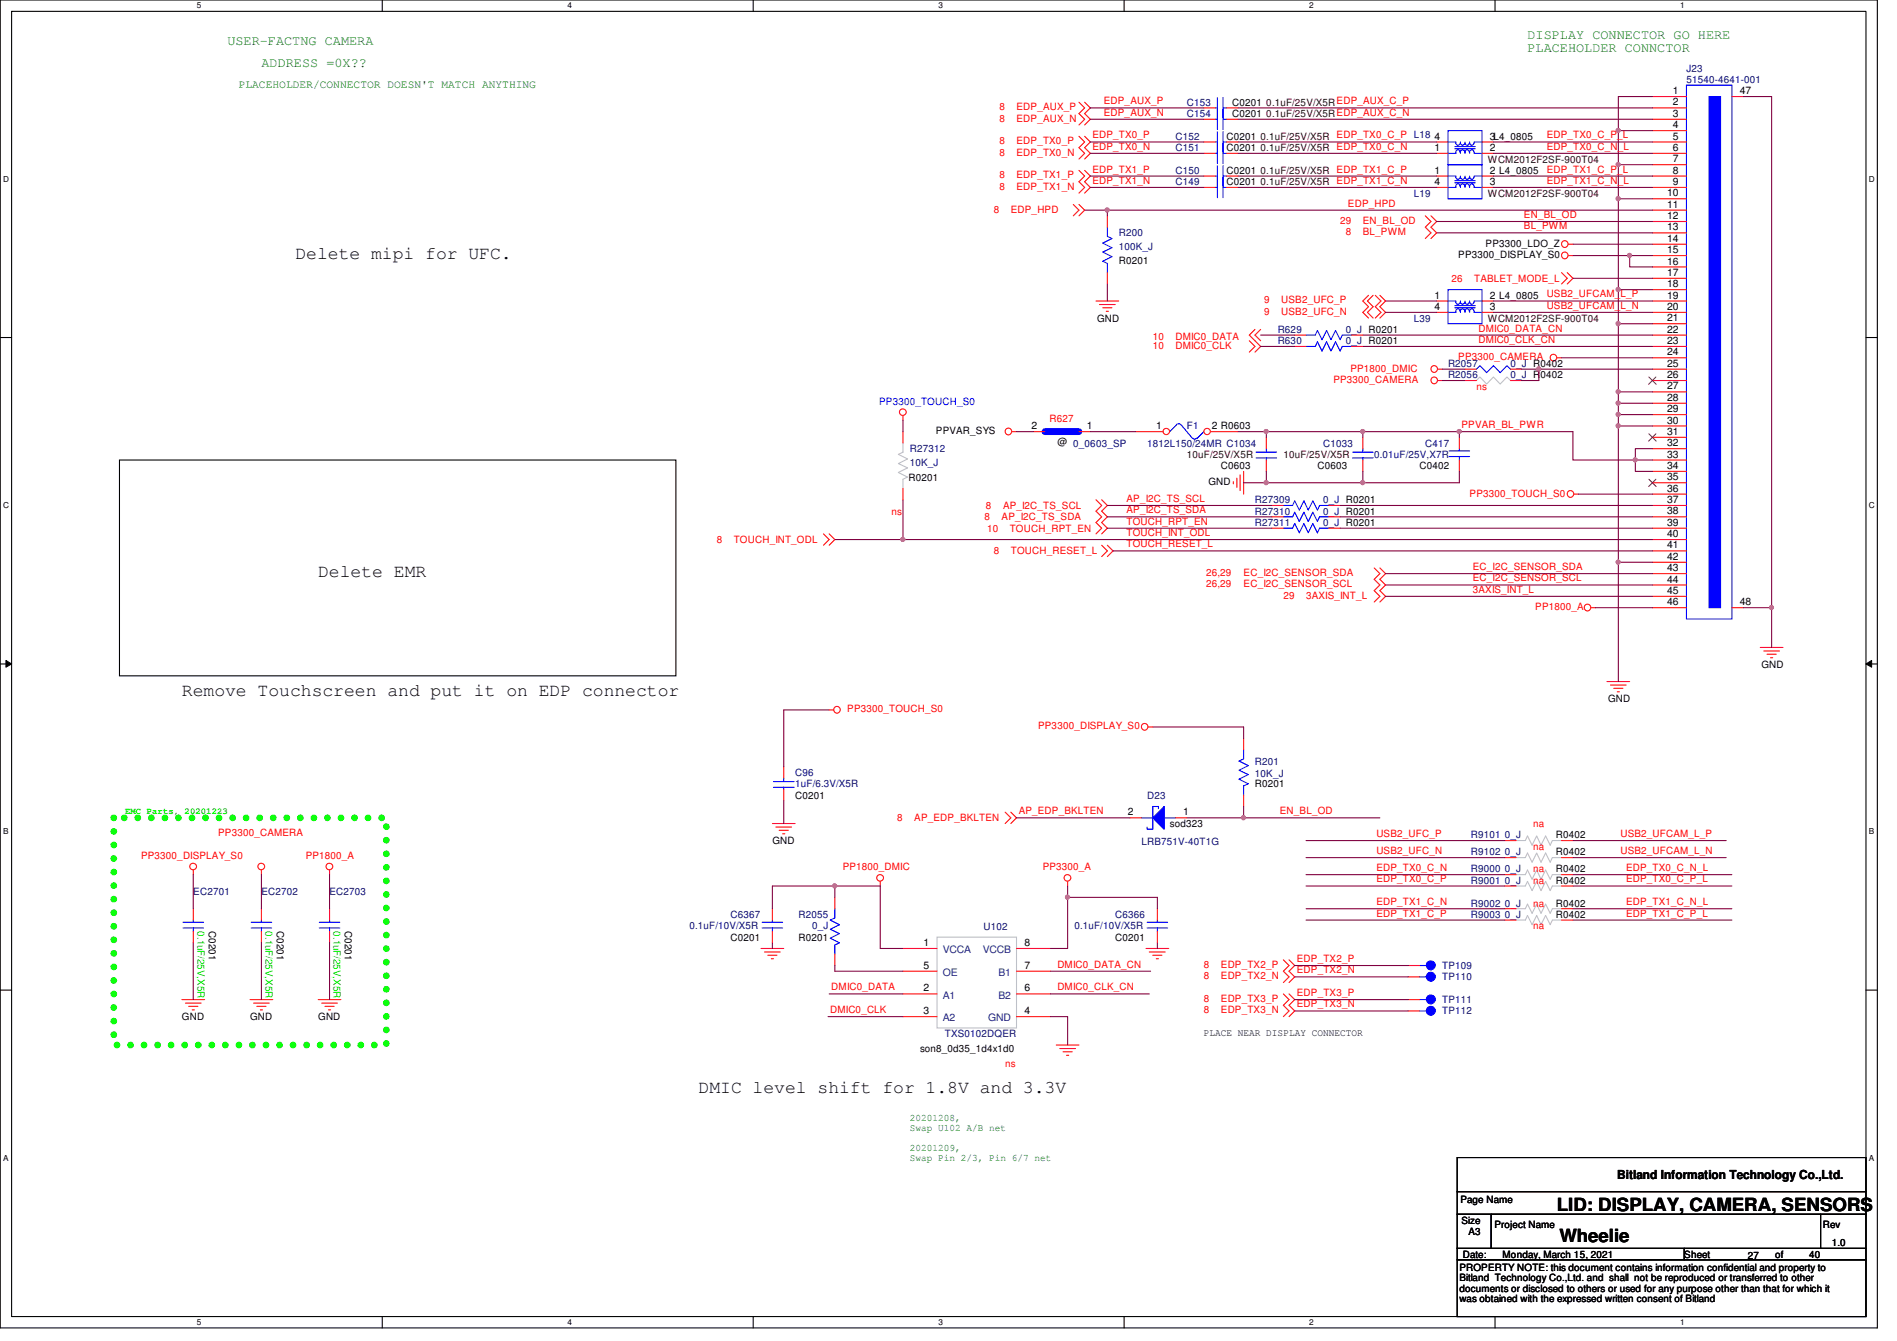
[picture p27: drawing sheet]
<svg xmlns="http://www.w3.org/2000/svg" width="297mm" height="210mm" viewBox="0 0 297 210" stroke-linecap="round" stroke-linejoin="round" font-family="sans-serif">
<defs><g id="words">
<g font-size="2.8">
<text x="46.3" y="40.5">Delete mipi for UFC.</text>
<text x="49.8" y="90.3">Delete EMR</text>
<text x="28.5" y="108.9">Remove Touchscreen and put it on EDP connector</text>
<text x="109.4" y="171.2">DMIC level shift for 1.8V and 3.3V</text>
<text x="243.8" y="189.5">LID: DISPLAY, CAMERA, SENSORS</text>
<text x="244.2" y="194.5">Wheelie</text>
</g>
<g font-size="2.1" fill="#008000">
<text x="35.6" y="7">USER-FACTNG CAMERA</text>
<text x="40.9" y="10.5">ADDRESS =0X??</text>
<text x="239.2" y="6.1">DISPLAY CONNECTOR GO HERE</text>
<text x="239.2" y="8.2">PLACEHOLDER CONNCTOR</text>
</g>
<text font-size="1.9" x="253.2" y="184.6">Bitland Information Technology Co.,Ltd.</text>
<text font-size="1.8" fill="#008000" x="37.4" y="13.8">PLACEHOLDER/CONNECTOR DOESN'T MATCH ANYTHING</text>
<g font-size="1.6" fill="#000080">
<text x="264.1" y="11.2">J23</text>
<text x="185.8" y="16.6">C153</text>
<text x="264.1" y="13">51540-4641-001</text>
<text x="184.1" y="21.9">C152</text>
<text x="184.1" y="23.7">C151</text>
<text x="185.8" y="18.3">C154</text>
<text x="184.1" y="29">C149</text>
<text x="184.1" y="27.2">C150</text>
<text x="221.4" y="30.8">L19</text>
<text x="175.2" y="37">R200</text>
<text x="175.2" y="39.1">100K_J</text>
<text x="200.1" y="52.1">R629</text>
<text x="200.1" y="53.9">R630</text>
<text x="210.7" y="52.1">0_J R0201</text>
<text x="210.7" y="53.9">0_J R0201</text>
<text x="221.4" y="50.3">L39</text>
<text x="226.7" y="57.4">R2057</text>
<text x="226.7" y="59.2">R2056</text>
<text x="236.5" y="57.4">0_J R0402</text>
<text x="236.5" y="59.2">0_J R0402</text>
<text x="142.4" y="70.8">R27312</text>
<text x="179.6" y="69.9">1812L150/24MR C1034</text>
<text x="185.8" y="67.2">F1</text>
<text x="207.2" y="69.9">C1033</text>
<text x="215.2" y="71.7">0.01uF/25V,X7R</text>
<text x="223.2" y="69.9">C417</text>
<text x="142.4" y="72.9">10K_J</text>
<text x="196.5" y="82.3">R27311</text>
<text x="196.5" y="78.8">R27309</text>
<text x="196.5" y="80.6">R27310</text>
<text x="207.2" y="82.3">0_J R0201</text>
<text x="207.2" y="78.8">0_J R0201</text>
<text x="207.2" y="80.6">0_J R0201</text>
<text x="196.5" y="119.7">R201</text>
<text x="124.5" y="121.5">C96</text>
<text x="124.5" y="123.2">1uF/6.3V/X5R</text>
<text x="179.6" y="125">D23</text>
<text x="196.5" y="121.6">10K_J</text>
<text x="230.3" y="131.2">R9101 0_J</text>
<text x="178.7" y="132.3">LRB751V-40T1G</text>
<text x="230.3" y="133.9">R9102 0_J</text>
<text x="230.3" y="136.6">R9000 0_J</text>
<text x="30.3" y="140.1">EC2701</text>
<text x="40.9" y="140.1">EC2702</text>
<text x="51.6" y="140.1">EC2703</text>
<text x="114.4" y="143.7">C6367</text>
<text x="125" y="143.7">R2055</text>
<text x="174.6" y="143.7">C6366</text>
<text x="230.3" y="141.9">R9002 0_J</text>
<text x="230.3" y="143.7">R9003 0_J</text>
<text x="230.3" y="138.3">R9001 0_J</text>
<text x="107.9" y="145.5">0.1uF/10V/X5R</text>
<text x="127.2" y="145.5">0_J</text>
<text x="154" y="145.6">U102</text>
<text x="168.2" y="145.5">0.1uF/10V/X5R</text>
<text x="225.8" y="151.7">TP109</text>
<text x="225.8" y="153.5">TP110</text>
<text x="225.8" y="157">TP111</text>
<text x="225.8" y="158.8">TP112</text>
<text x="148" y="162.3">TXS0102DQER</text>
</g>
<g font-size="1.6" fill="#f00">
<text x="156.5" y="17.3">8</text>
<text x="159.2" y="17.3">EDP_AUX_P</text>
<text x="172.8" y="16.3">EDP_AUX_P</text>
<text x="156.5" y="19">8</text>
<text x="156.5" y="22.6">8</text>
<text x="159.2" y="19">EDP_AUX_N</text>
<text x="159.2" y="22.6">EDP_TX0_P</text>
<text x="171.1" y="21.7">EDP_TX0_P</text>
<text x="171.1" y="23.5">EDP_TX0_N</text>
<text x="172.8" y="18.1">EDP_AUX_N</text>
<text x="242.2" y="21.7">EDP_TX0_C_P_L</text>
<text x="242.2" y="23.5">EDP_TX0_C_N_L</text>
<text x="156.5" y="24.4">8</text>
<text x="156.5" y="27.9">8</text>
<text x="156.5" y="29.7">8</text>
<text x="159.2" y="24.4">EDP_TX0_N</text>
<text x="159.2" y="27.9">EDP_TX1_P</text>
<text x="159.2" y="29.7">EDP_TX1_N</text>
<text x="171.1" y="27">EDP_TX1_P</text>
<text x="171.1" y="28.8">EDP_TX1_N</text>
<text x="242.2" y="27">EDP_TX1_C_P_L</text>
<text x="242.2" y="28.8">EDP_TX1_C_N_L</text>
<text x="155.6" y="33.3">8</text>
<text x="158.3" y="33.3">EDP_HPD</text>
<text x="209.8" y="35.1">29</text>
<text x="211.1" y="32.3">EDP_HPD</text>
<text x="213.4" y="35.1">EN_BL_OD</text>
<text x="238.6" y="35.9">BL_PWM</text>
<text x="238.6" y="34.1">EN_BL_OD</text>
<text x="210.7" y="36.8">8</text>
<text x="213.4" y="36.8">BL_PWM</text>
<text x="197.9" y="47.5">9</text>
<text x="200.6" y="47.5">USB2_UFC_P</text>
<text x="227.3" y="44.1">26</text>
<text x="230.8" y="44.1">TABLET_MODE_L</text>
<text x="242.2" y="46.6">USB2_UFCAM_L_P</text>
<text x="180.5" y="53.2">10</text>
<text x="184.1" y="53.2">DMIC0_DATA</text>
<text x="197.9" y="49.3">9</text>
<text x="200.6" y="49.3">USB2_UFC_N</text>
<text x="231.5" y="51.9">DMIC0_DATA_CN</text>
<text x="231.5" y="53.7">DMIC0_CLK_CN</text>
<text x="242.2" y="48.3">USB2_UFCAM_L_N</text>
<text x="180.5" y="54.6">10</text>
<text x="184.1" y="54.6">DMIC0_CLK</text>
<text x="208.8" y="59.9">PP3300_CAMERA</text>
<text x="211.5" y="58.2">PP1800_DMIC</text>
<text x="228.3" y="56.4">PP3300_CAMERA</text>
<text x="164.3" y="66">R627</text>
<text x="231.2" y="61">ns</text>
<text x="228.9" y="67">PPVAR_BL_PWR</text>
<text x="230.1" y="77.7">PP3300_TOUCH_S0</text>
<text x="139.6" y="80.6">ns</text>
<text x="154.2" y="81.4">8</text>
<text x="154.4" y="79.7">8</text>
<text x="154.6" y="83.2">10</text>
<text x="156.8" y="81.4">AP_I2C_TS_SDA</text>
<text x="157.1" y="79.7">AP_I2C_TS_SCL</text>
<text x="158.1" y="83.2">TOUCH_RPT_EN</text>
<text x="176.4" y="78.6">AP_I2C_TS_SCL</text>
<text x="176.4" y="80.3">AP_I2C_TS_SDA</text>
<text x="176.4" y="82.1">TOUCH_RPT_EN</text>
<text x="176.4" y="83.9">TOUCH_INT_ODL</text>
<text x="112.2" y="85">8</text>
<text x="114.9" y="85">TOUCH_INT_ODL</text>
<text x="155.6" y="86.8">8</text>
<text x="158.3" y="86.8">TOUCH_RESET_L</text>
<text x="176.4" y="85.7">TOUCH_RESET_L</text>
<text x="230.6" y="89.2">EC_I2C_SENSOR_SDA</text>
<text x="188.8" y="91.9">26,29</text>
<text x="188.8" y="90.2">26,29</text>
<text x="194.7" y="91.9">EC_I2C_SENSOR_SCL</text>
<text x="194.7" y="90.2">EC_I2C_SENSOR_SDA</text>
<text x="201" y="93.7">29</text>
<text x="204.5" y="93.7">3AXIS_INT_L</text>
<text x="230.6" y="92.8">3AXIS_INT_L</text>
<text x="230.6" y="91">EC_I2C_SENSOR_SCL</text>
<text x="240.4" y="95.5">PP1800_A</text>
<text x="132.7" y="111.5">PP3300_TOUCH_S0</text>
<text x="162.6" y="114.2">PP3300_DISPLAY_S0</text>
<text x="34.2" y="130.9">PP3300_CAMERA</text>
<text x="140.5" y="128.6">8</text>
<text x="143.2" y="128.6">AP_EDP_BKLTEN</text>
<text x="159.5" y="127.5">AP_EDP_BKLTEN</text>
<text x="200.4" y="127.5">EN_BL_OD</text>
<text x="215.5" y="131">USB2_UFC_P</text>
<text x="240.1" y="129.5">na</text>
<text x="253.7" y="131">USB2_UFCAM_L_P</text>
<text x="22.1" y="134.5">PP3300_DISPLAY_S0</text>
<text x="47.9" y="134.5">PP1800_A</text>
<text x="131.9" y="136.2">PP1800_DMIC</text>
<text x="163.3" y="136.2">PP3300_A</text>
<text x="215.5" y="136.4">EDP_TX0_C_N</text>
<text x="215.5" y="133.7">USB2_UFC_N</text>
<text x="240.1" y="133">na</text>
<text x="240.1" y="136.6">na</text>
<text x="253.7" y="133.7">USB2_UFCAM_L_N</text>
<text x="254.6" y="136.4">EDP_TX0_C_N_L</text>
<text x="215.5" y="138.1">EDP_TX0_C_P</text>
<text x="215.5" y="141.7">EDP_TX1_C_N</text>
<text x="215.5" y="143.5">EDP_TX1_C_P</text>
<text x="240.1" y="141.9">na</text>
<text x="240.1" y="138.3">na</text>
<text x="254.6" y="138.1">EDP_TX0_C_P_L</text>
<text x="254.6" y="141.7">EDP_TX1_C_N_L</text>
<text x="254.6" y="143.5">EDP_TX1_C_P_L</text>
<text x="240.1" y="145.5">na</text>
<text x="130.2" y="155">DMIC0_DATA</text>
<text x="165.6" y="151.5">DMIC0_DATA_CN</text>
<text x="165.6" y="155">DMIC0_CLK_CN</text>
<text x="188.5" y="151.5">8</text>
<text x="188.5" y="153.3">8</text>
<text x="191.2" y="151.5">EDP_TX2_P</text>
<text x="191.2" y="153.3">EDP_TX2_N</text>
<text x="203.1" y="150.6">EDP_TX2_P</text>
<text x="203.1" y="152.4">EDP_TX2_N</text>
<text x="203.1" y="155.9">EDP_TX3_P</text>
<text x="130" y="158.6">DMIC0_CLK</text>
<text x="188.5" y="156.8">8</text>
<text x="188.5" y="158.6">8</text>
<text x="191.2" y="156.8">EDP_TX3_P</text>
<text x="191.2" y="158.6">EDP_TX3_N</text>
<text x="203.1" y="157.7">EDP_TX3_N</text>
<text x="157.4" y="167">ns</text>
</g>
<g font-size="1.6">
<text x="193" y="16.6">C0201</text>
<text x="262" y="14.7">1</text>
<text x="262" y="16.5">2</text>
<text x="272.4" y="14.7">47</text>
<text x="192.1" y="21.9">C0201</text>
<text x="192.1" y="23.7">C0201</text>
<text x="193" y="18.3">C0201</text>
<text x="224.6" y="21.8">4</text>
<text x="224.6" y="23.6">1</text>
<text x="233.3" y="23.6">2</text>
<text x="233.3" y="21.8">3L4_0805</text>
<text x="262" y="18.3">3</text>
<text x="262" y="20.1">4</text>
<text x="262" y="21.8">5</text>
<text x="262" y="23.6">6</text>
<text x="192.1" y="29">C0201</text>
<text x="192.1" y="27.2">C0201</text>
<text x="224.6" y="29">4</text>
<text x="224.6" y="27.2">1</text>
<text x="233.3" y="27.2">2 L4_0805</text>
<text x="233.3" y="29">3</text>
<text x="262" y="25.4">7</text>
<text x="262" y="27.2">8</text>
<text x="262" y="29">9</text>
<text x="261.1" y="30.7">10</text>
<text x="261.1" y="32.5">11</text>
<text x="261.1" y="34.3">12</text>
<text x="175.2" y="41.3">R0201</text>
<text x="228.3" y="40.4">PP3300_DISPLAY_S0</text>
<text x="232.6" y="38.6">PP3300_LDO_Z</text>
<text x="261.1" y="36.1">13</text>
<text x="261.1" y="37.8">14</text>
<text x="261.1" y="39.6">15</text>
<text x="261.1" y="41.4">16</text>
<text x="224.6" y="46.7">1</text>
<text x="233.3" y="46.7">2 L4_0805</text>
<text x="261.1" y="43.2">17</text>
<text x="261.1" y="45">18</text>
<text x="261.1" y="46.7">19</text>
<text x="171.8" y="50.3">GND</text>
<text x="224.6" y="48.5">4</text>
<text x="233.3" y="48.5">3</text>
<text x="261.1" y="48.5">20</text>
<text x="261.1" y="50.3">21</text>
<text x="261.1" y="52.1">22</text>
<text x="261.1" y="53.8">23</text>
<text x="261.1" y="55.6">24</text>
<text x="261.1" y="57.4">25</text>
<text x="261.1" y="59.2">26</text>
<text x="261.1" y="61">27</text>
<text x="261.1" y="62.7">28</text>
<text x="261.1" y="64.5">29</text>
<text x="146.6" y="67.9">PPVAR_SYS</text>
<text x="161.5" y="67.2">2</text>
<text x="165.6" y="69.7">@ 0_0603_SP</text>
<text x="170.2" y="67.2">1</text>
<text x="181.1" y="67.2">1</text>
<text x="189.7" y="67.2">2 R0603</text>
<text x="261.1" y="66.3">30</text>
<text x="261.1" y="68.1">31</text>
<text x="261.1" y="69.8">32</text>
<text x="261.1" y="71.6">33</text>
<text x="142.3" y="75.2">R0201</text>
<text x="189.2" y="75.9">GND</text>
<text x="191.2" y="73.4">C0603</text>
<text x="206.3" y="73.4">C0603</text>
<text x="222.3" y="73.4">C0402</text>
<text x="261.1" y="73.4">34</text>
<text x="261.1" y="75.2">35</text>
<text x="261.1" y="77">36</text>
<text x="261.1" y="78.7">37</text>
<text x="261.1" y="80.5">38</text>
<text x="261.1" y="82.3">39</text>
<text x="261.1" y="84.1">40</text>
<text x="261.1" y="85.9">41</text>
<text x="261.1" y="87.6">42</text>
<text x="261.1" y="89.4">43</text>
<text x="261.1" y="91.2">44</text>
<text x="261.1" y="93">45</text>
<text x="261.1" y="94.7">46</text>
<text x="272.4" y="94.7">48</text>
<text x="275.8" y="104.6">GND</text>
<text x="251.8" y="109.9">GND</text>
<text x="124.5" y="125">C0201</text>
<text x="196.5" y="123.2">R0201</text>
<text x="176.6" y="127.6">2</text>
<text x="183.2" y="129.5">sod323</text>
<text x="185.3" y="127.6">1</text>
<text x="243.6" y="131.2">R0402</text>
<text x="120.9" y="132.1">GND</text>
<text x="243.6" y="133.9">R0402</text>
<text x="243.6" y="136.6">R0402</text>
<text x="243.6" y="141.9">R0402</text>
<text x="243.6" y="143.7">R0402</text>
<text x="243.6" y="138.3">R0402</text>
<text x="32.7" y="145.8" transform="rotate(90 32.7 145.8)">C0201</text>
<text x="43.3" y="145.8" transform="rotate(90 43.3 145.8)">C0201</text>
<text x="54" y="145.8" transform="rotate(90 54 145.8)">C0201</text>
<text x="114.4" y="147.2">C0201</text>
<text x="125" y="147.2">R0201</text>
<text x="144.6" y="148.1">1</text>
<text x="160.4" y="148.1">8</text>
<text x="174.6" y="147.2">C0201</text>
<text x="144.6" y="155.2">2</text>
<text x="144.6" y="151.6">5</text>
<text x="160.4" y="155.2">6</text>
<text x="160.4" y="151.6">7</text>
<text x="28.5" y="159.7">GND</text>
<text x="39.2" y="159.7">GND</text>
<text x="49.8" y="159.7">GND</text>
<text x="144.6" y="158.7">3</text>
<text x="160.4" y="158.7">4</text>
<text x="144.1" y="164.7">son8_0d35_1d4x1d0</text>
<text x="188.5" y="162.1">PLACE NEAR DISPLAY CONNECTOR</text>
<text x="228.7" y="188.3">Page Name</text>
<text x="228.9" y="191.5">Size</text>
<text x="229.1" y="196.8">Date:</text>
<text x="230" y="193.3">A3</text>
<text x="234" y="192.2">Project Name</text>
<text x="235.3" y="196.8">Monday, March 15, 2021</text>
<text x="263.7" y="196.8">Sheet</text>
<text x="273.7" y="197">27</text>
<text x="278" y="196.8">of</text>
<text x="283.3" y="196.8">40</text>
<text x="285.4" y="192.2">Rev</text>
<text x="286.8" y="195.1">1.0</text>
<text x="228.5" y="199">PROPERTY NOTE: this document contains information confidential and property to</text>
<text x="228.5" y="200.6">Bitland Technology Co.,Ltd. and shall not be reproduced or transferred to other</text>
<text x="228.5" y="202.2">documents or disclosed to others or used for any purpose other than that for which it</text>
<text x="228.5" y="203.8">was obtained with the expressed written consent of Bitland</text>
</g>
<g font-size="1.6" fill="#400000">
<text x="198.3" y="16.6">0.1uF/25V/X5REDP_AUX_C_P</text>
<text x="197.4" y="21.9">0.1uF/25V/X5R EDP_TX0_C_P L18</text>
<text x="197.4" y="23.7">0.1uF/25V/X5R EDP_TX0_C_N</text>
<text x="198.3" y="18.3">0.1uF/25V/X5REDP_AUX_C_N</text>
<text x="197.4" y="29">0.1uF/25V/X5R EDP_TX1_C_N</text>
<text x="197.4" y="27.2">0.1uF/25V/X5R EDP_TX1_C_P</text>
<text x="233" y="25.4">WCM2012F2SF-900T04</text>
<text x="233" y="30.8">WCM2012F2SF-900T04</text>
<text x="233" y="50.3">WCM2012F2SF-900T04</text>
<text x="185.8" y="71.7">10uF/25V/X5R</text>
<text x="201" y="71.7">10uF/25V/X5R</text>
</g>
<text font-size="1.6" fill="#00f" x="137.7" y="63.3">PP3300_TOUCH_S0</text>
<g font-size="1.6" fill="#0f0">
<text x="30.9" y="145.8" transform="rotate(90 30.9 145.8)">0.1uF/25V,X5R</text>
<text x="41.6" y="145.8" transform="rotate(90 41.6 145.8)">0.1uF/25V,X5R</text>
<text x="52.2" y="145.8" transform="rotate(90 52.2 145.8)">0.1uF/25V,X5R</text>
</g>
<g font-size="1.6" fill="#004080">
<text x="147.6" y="149.2">VCCA</text>
<text x="153.9" y="149.2">VCCB</text>
<text x="147.6" y="152.7">OE</text>
<text x="156.3" y="152.7">B1</text>
<text x="147.6" y="159.9">A2</text>
<text x="147.6" y="156.3">A1</text>
<text x="154.7" y="159.9">GND</text>
<text x="156.3" y="156.3">B2</text>
</g>
<g font-size="1.6" fill="#008000">
<text x="142.4" y="175.5">20201208,</text>
<text x="142.4" y="177">Swap U102 A/B net</text>
<text x="142.4" y="180.2">20201209,</text>
<text x="142.4" y="181.7">Swap Pin 2/3, Pin 6/7 net</text>
</g>
<text font-size="1.4" fill="#0f0" x="19.6" y="127.4">EMC Parts, 20201223</text>
<g font-size="1.3">
<text x="30.8" y="1.3">5</text>
<text x="88.9" y="1.3">4</text>
<text x="146.9" y="1.3">3</text>
<text x="205" y="1.3">2</text>
<text x="263.1" y="1.3">1</text>
<text x=".5" y="28.4">D</text>
<text x="292.6" y="28.4">D</text>
<text x=".5" y="79.5">C</text>
<text x="292.6" y="79.5">C</text>
<text x=".5" y="130.6">B</text>
<text x="292.6" y="130.6">B</text>
<text x=".5" y="181.7">A</text>
<text x="292.6" y="181.7">A</text>
<text x="30.8" y="207.4">5</text>
<text x="88.9" y="207.4">4</text>
<text x="146.9" y="207.4">3</text>
<text x="205" y="207.4">2</text>
<text x="263.1" y="207.4">1</text>
</g>
</g></defs>
<path d="M0 0h294v207.9h-294zM1.8 1.8h290.4v204.3h-290.4z" fill="none" stroke="#000" stroke-width=".17"/>
<g fill="#fff">
<path d="M30.8 .2h.7v1.4h-.7z"/>
<path d="M30.8 206.2h.7v1.4h-.7z"/>
</g>
<path d="M59.9 0v1.8M59.9 206.1v1.8" fill="none" stroke="#000" stroke-width=".17"/>
<g fill="#fff">
<path d="M88.9 .2h.6v1.4h-.6z"/>
<path d="M88.9 206.2h.6v1.4h-.6z"/>
</g>
<path d="M117.9 0v1.8M117.9 206.1v1.8" fill="none" stroke="#000" stroke-width=".17"/>
<g fill="#fff">
<path d="M146.9 .2h.7v1.4h-.7z"/>
<path d="M146.9 206.2h.7v1.4h-.7z"/>
</g>
<path d="M176 0v1.8M176 206.1v1.8" fill="none" stroke="#000" stroke-width=".17"/>
<g fill="#fff">
<path d="M205 .2h.7v1.4h-.7z"/>
<path d="M205 206.2h.7v1.4h-.7z"/>
</g>
<path d="M234.1 0v1.8M234.1 206.1v1.8" fill="none" stroke="#000" stroke-width=".17"/>
<g fill="#fff">
<path d="M263.1 .2h.7v1.4h-.7z"/>
<path d="M263.1 206.2h.7v1.4h-.7z"/>
<path d="M.5 27.3h.9v1.4h-.9z"/>
<path d="M292.6 27.3h.9v1.4h-.9z"/>
<path d="M.5 78.4h.9v1.4h-.9z"/>
<path d="M292.6 78.4h.9v1.4h-.9z"/>
</g>
<path d="M0 52.8h1.8M292.2 52.8h1.8" fill="none" stroke="#000" stroke-width=".17"/>
<g fill="#fff">
<path d="M.5 129.5h.8v1.4h-.8z"/>
<path d="M292.6 129.5h.9v1.4h-.9z"/>
</g>
<path d="M0 103.9h1.8M292.2 103.9h1.8" fill="none" stroke="#000" stroke-width=".17"/>
<path d="M.9 103.4l.9 .5-.9 .5zM292.2 103.9l.9-.5v1z" fill="#000"/>
<path d="M.9 103.4l.9 .5-.9 .5zM292.2 103.9l.9-.5v1z" fill="none" stroke="#000" stroke-width=".16"/>
<g fill="#fff">
<path d="M.5 180.5h.8v1.4h-.8z"/>
<path d="M292.6 180.5h.9v1.4h-.9z"/>
</g>
<path d="M18.7 72h87.1v33.8h-87.1zM0 155h1.8M292.2 155h1.8M228.2 181.2h64v5.3h-64zM228.2 186.5h64v3.6h-64zM228.2 190.1h5.3v5.3h-5.3zM228.2 195.4h35.5v1.8h-35.5zM228.2 197.2h64v8.9h-64zM233.5 190.1h51.6v5.3h-51.6zM263.7 195.4h28.5v1.8h-28.5zM285.1 190.1h7.1v5.3h-7.1z" fill="none" stroke="#000" stroke-width=".17"/>
<path d="M17.8 128h42.7v35.6h-42.7z" fill="none" stroke="#0f0" stroke-width="1.1" stroke-dasharray="0 2.1"/>
<g fill="none" stroke="#f00" stroke-width=".17">
<path d="M168.9 16l.9 .9-.9 .9 .9 .9-.9 .9M169.8 16l.9 .9-.9 .9 .9 .9-.9 .9M188.5 18.7h1.8M192.1 18.7h1.7M168.1 32l.8 .9-.8 .9M168.9 32l.9 .9-.9 .9M168.9 21.3l.9 .9-.9 .9 .9 .9-.9 .9M168.9 26.7l.9 .9-.9 .8 .9 .9-.9 .9M169.8 21.3l.9 .9-.9 .9 .9 .9-.9 .9M169.8 26.7l.9 .9-.9 .8 .9 .9-.9 .9M223.2 33.8l.9 .9-.9 .9 .9 .8-.9 .9M224.1 33.8l.9 .9-.9 .9 .9 .8-.9 .9"/>
<path d="M245.6 38.2h.7M171.6 47.1h3.6M172.2 47.7h2.4M172.7 48.2h1.4M173.2 48.7h.4M195.6 53.3l.9 .9-.9 .9M196.5 51.6l-.9 .9 1.8 1.7-.9 .9M197.4 51.6l-.9 .9 .9 .8M214.3 46.2l-.9 .9 .9 .9-.9 .9 .9 .9M215 46.2l-.9 .9 .9 .9-.9 .9 .9 .9M215.3 46.2l.9 .9-.9 .9 .9 .9-.9 .9M216.1 46.2l.9 .9-.9 .9 .9 .9-.9 .9"/>
<path d="M225 48.9h1.7M225 47.1h1.7M225.1 57.8h.7M225.1 59.6h.7M232.1 47.1h1.7M232.1 48.9h1.7M243.8 56h.7M244.5 42.7l.9 .9-.9 .8M245.4 42.7l.9 .9-.9 .8M245.6 40h.7M141.4 65.1v.7M158.5 67.6h.7"/>
<path d="M171.6 78.2l.9 .9-.9 .9 .9 .9-.9 .9 .9 .9-.9 .9M172.5 78.2l.9 .9-.9 .9 .9 .9-.9 .9 .9 .9-.9 .9M193.1 75.4v.3M193.7 74.8v1.5M194.2 74.3v2.5M194.7 73.8v3.5M213.4 72v1.8M213.4 68.5v1.7M228.5 68.5v1.7M228.5 72v1.8M246.5 77.3h.7M128.9 83.6l.9 .9-.9 .8"/>
<path d="M129.8 83.6l.9 .9-.9 .8M172.5 85.3l.9 .9-.9 .9M173.4 85.3l.9 .9-.9 .9M215.2 88.9l.9 .9-.9 .9 .9 .9-.9 .9 .9 .8-.9 .9M216.1 88.9l.9 .9-.9 .9 .9 .9-.9 .9 .9 .8-.9 .9M249.1 95.1h.7M129.8 111.1h.8M179.8 113.8h.7M251.6 106.7h3.6M252.2 107.2h2.4M252.7 107.7h1.4M253.2 108.3h.4"/>
<path d="M275.6 101.3h3.6M276.2 101.9h2.4M276.7 102.4h1.4M277.2 103h.4M30.3 136.2v.7M40.9 136.2v.7M51.6 136.2v.7M120.9 128.9h3.6M121.5 129.5h2.4M122 130h1.4M122.6 130.5h.3M137.8 138v.7"/>
<path d="M157.4 127.1l.9 .9-.9 .9M158.3 127.1l.9 .9-.9 .9M167.2 138v.7M28.5 156.5h3.5M29 157h2.5M29.5 157.5h1.5M30.1 158.1h.3M39.2 156.5h3.5M39.7 157h2.5M40.2 157.5h1.5M40.8 158.1h.3M49.8 156.5h3.6"/>
<path d="M50.4 157h2.4M50.9 157.5h1.4M51.4 158.1h.4M51.6 142.2v1.8M51.6 145.8v1.8M119.2 148.5h3.5M119.7 149h2.5M120.2 149.5h1.5M120.8 150.1h.3M120.9 142.2v1.8M120.9 145.8v1.8M179.4 148.5h3.6"/>
<path d="M180 149h2.5M180.5 149.5h1.4M181.1 150.1h.3M201 150.2l.8 .9-.8 .9 .8 .9-.8 .9M201 155.6l.8 .9-.8 .9 .8 .8-.8 .9M201.8 150.2l.9 .9-.9 .9 .9 .9-.9 .9M201.8 155.6l.9 .9-.9 .9 .9 .8-.9 .9M165.4 163.6h3.5M165.9 164.1h2.5M166.5 164.6h1.4M167 165.2h.3"/>
<circle cx="245" cy="38.2" r=".52"/>
<circle cx="245" cy="40" r=".52"/>
<circle cx="224.6" cy="57.8" r=".52"/>
<circle cx="224.6" cy="59.5" r=".52"/>
<circle cx="243.2" cy="56" r=".52"/>
<circle cx="141.4" cy="64.5" r=".52"/>
<circle cx="157.9" cy="67.5" r=".52"/>
<circle cx="245.9" cy="77.3" r=".52"/>
<circle cx="248.6" cy="95.1" r=".52"/>
<circle cx="131" cy="111.1" r=".52"/>
<circle cx="179.2" cy="113.8" r=".52"/>
<circle cx="30.2" cy="135.6" r=".52"/>
<circle cx="40.9" cy="135.6" r=".52"/>
<circle cx="51.6" cy="135.6" r=".52"/>
<circle cx="137.8" cy="137.4" r=".52"/>
<circle cx="167.2" cy="137.4" r=".52"/>
</g>
<g fill="none" stroke="#00f" stroke-width=".17">
<path d="M190.3 18.7h.3M190.6 17.1v3.2M191.5 18.7h.6M191.5 17.1v3.2M226.7 47.1h1.3a.35 .35 0 0 0 .2 .5 .35 .35 0 0 0 .4-.3M226.7 45.3h5.4v5.4h-5.4zM227.8 48.2h3.2M227.8 47.8h3.2M228.6 48.7a.34 .34 0 0 0-.3-.4 .34 .34 0 0 0-.3 .4v.2h-1.3M228.7 47.1a.35 .35 0 0 0 .2 .5 .35 .35 0 0 0 .5-.3M229.3 48.7h.1a.34 .34 0 0 0-.4-.4 .34 .34 0 0 0-.3 .4v.2M229.4 47.1a.35 .35 0 0 0 .2 .5 .35 .35 0 0 0 .5-.3"/>
<path d="M230 48.7h.1a.34 .34 0 0 0-.4-.4 .34 .34 0 0 0-.3 .4v.2M230.1 47.1a.35 .35 0 0 0 .3 .5 .35 .35 0 0 0 .4-.3M230.8 48.7a.34 .34 0 0 0-.4-.4 .34 .34 0 0 0-.3 .4v.2M230.8 48.7v.2h1.3M232.1 47.1h-1.3v.2M211.8 70.8h3.2M211.8 71.7h3.2M213.4 71.7v.3M213.4 70.2v.6M226.9 71.5h3.2M226.9 70.6h3.2M228.5 70.2v.4"/>
<path d="M228.5 71.5v.5M50 145.2h3.2M50 144.4h3.2M51.6 144v.4M51.6 145.2v.6M119.3 145.2h3.3M119.3 144.4h3.3M120.9 144v.4M120.9 145.2v.6"/>
</g>
<path d="M182.3 126.2v3.6l-1.8-1.8z" fill="#00f"/>
<g fill="none" stroke="#00f" stroke-width=".17">
<path d="M173.4 35.6v1.4l.7 .3-1.4 .8 1.4 .7-1.4 .7 1.4 .7-1.4 .7 .7 .3v1.5M190.3 29.3h.3M190.3 22.2h.3M190.6 27.7v3.2M190.6 20.6v3.2M191.5 29.3h.6M191.5 22.2h.6M191.5 27.7v3.2M191.5 20.6v3.2M201 82.7h1.4l.3-.7 .8 1.4 .7-1.4 .6 1.4 .8-1.4 .7 1.4 .3-.7h1.5M178.7 128h1.8M181.4 126.6v-.4h-.9v3.6h-.9v-.3"/>
<path d="M182.3 128h1.8M182.3 126.2v3.6l-1.8-1.8zM39.3 145.2h3.2M39.3 144.4h3.2M40.9 144v.4M40.9 145.2v.6"/>
</g>
<g fill="none" stroke="#f00" stroke-width=".17">
<path d="M173.4 33.8v1.8M188.5 29.3h1.8M188.5 22.2h1.8M192.1 29.3h1.7M192.1 22.2h1.7M173.4 42.7v1.7M199.2 82.7h1.8M208.1 82.7h1.7M176.9 128h1.8M184.1 128h1.7M40.9 142.2v1.8M40.9 145.8v1.8"/>
<path d="M141.4 159.1h5.3M141.4 148.5h5.3M141.4 155.6h5.3M141.4 152h5.3M159.2 159.1h5.3M159.2 155.6h5.3M159.2 148.5h5.3M159.2 152h5.3"/>
</g>
<path d="M146.7 146.7h12.5v14.2h-12.5z" fill="none" stroke="#c0c0c0" stroke-width=".17"/>
<circle cx="224" cy="151.1" r=".7" fill="#00f"/>
<g fill="none" stroke="#00f" stroke-width=".17">
<path d="M231.2 57.8l.5-.6 1.1 1.1 1-1.1 1.1 1.1 1.1-1.1 .5 .6M194.7 117.3v1.5l-.7 .3 1.4 .7-1.4 .8 1.4 .6-1.4 .8 1.4 .7-.7 .3v1.5M222.3 151.1h1"/>
<circle cx="224" cy="151.1" r=".7"/>
</g>
<path d="M229.4 57.8h1.8M236.5 57.8h1.8M194.7 115.6v1.7M194.7 124.5v1.7M220.5 151.1h1.8" fill="none" stroke="#f00" stroke-width=".17"/>
<circle cx="224" cy="152.9" r=".7" fill="#00f"/>
<g fill="none" stroke="#00f" stroke-width=".17">
<path d="M222.3 152.9h1"/>
<circle cx="224" cy="152.9" r=".7"/>
</g>
<path d="M229.4 59.6h1.8M236.5 59.6h1.8M220.5 152.9h1.8" fill="none" stroke="#f00" stroke-width=".17"/>
<path d="M231.2 59.6l.5-.6 1.1 1.1 1-1.1 1.1 1.1 1.1-1.1 .5 .6" fill="none" stroke="#c0c0c0" stroke-width=".17"/>
<circle cx="224" cy="156.4" r=".7" fill="#00f"/>
<g fill="none" stroke="#00f" stroke-width=".17">
<path d="M190.3 24h.3M190.6 22.4v3.2M191.5 24h.6M191.5 22.4v3.2M184.2 66.5l.4-.2 .3 .2M184.2 66.5l-1 1.1M185 66.5l1.7 2.1M187.4 68.6a.34 .34 0 0 1-.6 0M188.5 67.6l-1.1 1M121.1 122.3h3.2M121.1 123.2h3.2M122.7 123.2v.4"/>
<path d="M122.7 121.8v.5M222.3 156.5h1"/>
<circle cx="224" cy="156.4" r=".7"/>
</g>
<path d="M188.5 24h1.8M192.1 24h1.7M122.7 123.6v1.7M122.7 120v1.8M235.6 131.6h1.8M244.5 131.6h1.8M220.5 156.5h1.8M235.6 142.2h1.8M244.5 142.2h1.8" fill="none" stroke="#f00" stroke-width=".17"/>
<path d="M237.4 131.6h1.4l.4-.7 .7 1.4 .7-1.4 .7 1.4 .7-1.4 .7 1.4 .4-.7h1.4M237.4 142.2h1.4l.4-.7 .7 1.5 .7-1.5 .7 1.5 .7-1.5 .7 1.5 .4-.8h1.4" fill="none" stroke="#c0c0c0" stroke-width=".17"/>
<circle cx="182.6" cy="67.5" r=".5" fill="#fff"/>
<g fill="none" stroke="#f00" stroke-width=".17">
<path d="M177.8 67.6h4.3"/>
<circle cx="182.6" cy="67.5" r=".5"/>
</g>
<circle cx="189" cy="67.5" r=".5" fill="#fff"/>
<g fill="none" stroke="#f00" stroke-width=".17">
<path d="M189.6 67.6h4.2"/>
<circle cx="189" cy="67.5" r=".5"/>
</g>
<circle cx="224" cy="158.2" r=".7" fill="#00f"/>
<g fill="none" stroke="#00f" stroke-width=".17">
<path d="M190.3 16.9h.3M190.6 15.3v3.2M191.5 16.9h.6M191.5 15.3v3.2M190.3 27.6h.3M190.6 26v3.2M191.5 27.6h.6M191.5 26v3.2M226.7 22.2h1.3a.35 .35 0 0 0 .2 .5 .35 .35 0 0 0 .4-.3M226.7 27.6h1.3a.35 .35 0 0 0 .2 .4 .35 .35 0 0 0 .4-.3M226.7 20.4h5.4v5.4h-5.4zM226.7 25.8h5.4v5.3h-5.4z"/>
<path d="M227.8 22.9h3.2M227.8 23.3h3.2M227.8 28.6h3.2M227.8 28.3h3.2M228.6 23.8a.34 .34 0 0 0-.3-.3 .34 .34 0 0 0-.3 .3v.2h-1.3M228.6 29.1a.34 .34 0 0 0-.3-.3 .34 .34 0 0 0-.3 .4v.1h-1.3M228.7 22.2a.35 .35 0 0 0 .2 .5 .35 .35 0 0 0 .5-.3M228.7 27.6a.35 .35 0 0 0 .2 .4 .35 .35 0 0 0 .5-.3M229.3 23.8h.1a.34 .34 0 0 0-.4-.3 .34 .34 0 0 0-.3 .3v.2M229.3 29.1h.1a.34 .34 0 0 0-.4-.3 .34 .34 0 0 0-.3 .4v.1M229.4 22.2a.35 .35 0 0 0 .2 .5 .35 .35 0 0 0 .5-.3M229.4 27.6a.35 .35 0 0 0 .2 .4 .35 .35 0 0 0 .5-.3"/>
<path d="M230 23.8h.1a.34 .34 0 0 0-.4-.3 .34 .34 0 0 0-.3 .3v.2M230 29.1h.1a.34 .34 0 0 0-.4-.3 .34 .34 0 0 0-.3 .4v.1M230.1 22.2a.35 .35 0 0 0 .3 .5 .35 .35 0 0 0 .4-.3M230.1 27.6a.35 .35 0 0 0 .3 .4 .35 .35 0 0 0 .4-.3M230.8 23.8a.34 .34 0 0 0-.4-.3 .34 .34 0 0 0-.3 .3v.2M230.8 29.1a.34 .34 0 0 0-.4-.3 .34 .34 0 0 0-.3 .4v.1M230.8 23.8v.2h1.3M230.8 29.2v.1h1.3M232.1 22.2h-1.3v.2M232.1 27.6h-1.3v.1M204.5 52.5h1.4l.4-.8 .7 1.5 .7-1.5 .7 1.5 .7-1.5 .7 1.5 .4-.7h1.4M204.5 54.2h1.4l.4-.7 .7 1.4 .7-1.4 .7 1.4 .7-1.4 .7 1.4 .4-.7h1.4"/>
<path d="M196.7 70.8h3.2M196.7 71.7h3.2M198.3 71.7v.3M198.3 70.2v.6M201 79.1h1.4l.3-.7 .8 1.4 .7-1.4 .6 1.4 .8-1.4 .7 1.4 .3-.7h1.5M201 80.9h1.4l.3-.7 .8 1.4 .7-1.4 .6 1.4 .8-1.4 .7 1.4 .3-.7h1.5M28.7 145.2h3.2M28.7 144.4h3.2M30.3 144v.4M30.3 145.2v.6M130.7 142.2v1.5l-.7 .3 1.4 .7-1.4 .8 1.4 .6-1.4 .8 1.4 .7-.7 .3v1.5M179.6 145.2h3.2"/>
<path d="M179.6 144.4h3.2M181.2 144v.4M181.2 145.2v.6M222.3 158.2h1"/>
<circle cx="224" cy="158.2" r=".7"/>
</g>
<g fill="none" stroke="#f00" stroke-width=".17">
<path d="M188.5 16.9h1.8M192.1 16.9h1.7M188.5 27.6h1.8M192.1 27.6h1.7M225 22.2h1.7M225 24h1.7M225 29.3h1.7M225 27.6h1.7M232.1 24h1.7M232.1 22.2h1.7M232.1 27.6h1.7M232.1 29.3h1.7"/>
<path d="M202.7 52.5h1.8M202.7 54.2h1.8M211.6 52.5h1.8M211.6 54.2h1.8M141.4 76.5v1.7M141.4 67.6v1.7M161.8 67.6h1.8M168.9 67.6h1.8M198.3 72v1.8M198.3 68.5v1.7M199.2 79.1h1.8M208.1 79.1h1.7"/>
<path d="M199.2 80.9h1.8M208.1 80.9h1.7M235.6 134.2h1.8M235.6 136.9h1.8M235.6 138.7h1.8M244.5 134.2h1.8M244.5 136.9h1.8M244.5 138.7h1.8M30.3 142.2v1.8M30.3 145.8v1.8M130.7 149.4v1.7M130.7 140.5v1.7"/>
<path d="M181.2 142.2v1.8M181.2 145.8v1.8M220.5 158.2h1.8M235.6 144h1.8M244.5 144h1.8"/>
</g>
<path d="M141.4 69.3v1.5l-.7 .3 1.4 .7-1.4 .8 1.4 .6-1.4 .8 1.4 .7-.7 .3v1.5M237.4 134.2h1.4l.4-.7 .7 1.5 .7-1.5 .7 1.5 .7-1.5 .7 1.5 .4-.8h1.4M237.4 136.9h1.4l.4-.7 .7 1.4 .7-1.4 .7 1.4 .7-1.4 .7 1.4 .4-.7h1.4M237.4 138.7h1.4l.4-.7 .7 1.4 .7-1.4 .7 1.4 .7-1.4 .7 1.4 .4-.7h1.4M237.4 144h1.4l.4-.7 .7 1.4 .7-1.4 .7 1.4 .7-1.4 .7 1.4 .4-.7h1.4" fill="none" stroke="#c0c0c0" stroke-width=".17"/>
<path d="M163.6 67.6h5.3" fill="none" stroke="#00f" stroke-width="1.1"/>
<path d="M267.6 15.1h1.8v80h-1.8z" fill-rule="evenodd" fill="#00f"/>
<path d="M264.1 13.3h7.1v83.6h-7.1zM267.6 15.1h1.8v80h-1.8z" fill="none" stroke="#00f" stroke-width=".17"/>
<g fill="none" stroke="#f00" stroke-width=".17">
<path d="M258.7 15.1h5.4M258.7 16.9h5.4M258.7 18.7h5.4M271.2 15.1h1.8M258.7 20.4h5.4M258.7 22.2h5.4M258.7 24h5.4M258.7 25.8h5.4M258.7 27.6h5.4M258.7 29.3h5.4M258.7 31.1h5.4M258.7 32.9h5.4"/>
<path d="M258.7 34.7h5.4M258.7 36.4h5.4M258.7 38.2h5.4M258.7 40h5.4M258.7 41.8h5.4M258.7 43.6h5.4M258.7 45.3h5.4M258.7 47.1h5.4M258.7 48.9h5.4M258.7 50.7h5.4M258.7 52.5h5.4M258.7 54.2h5.4"/>
<path d="M258.7 56h5.4M258.7 57.8h5.4M258.7 59.6h5.4M258.7 61.3h5.4M258.7 63.1h5.4M258.7 64.9h5.4M258.7 66.7h5.4M258.7 68.5h5.4M258.7 70.2h5.4M258.7 72h5.4M258.7 73.8h5.4M258.7 75.6h5.4"/>
<path d="M258.7 77.3h5.4M258.7 79.1h5.4M258.7 80.9h5.4M258.7 82.7h5.4M258.7 84.5h5.4M258.7 86.2h5.4M258.7 88h5.4M258.7 89.8h5.4M258.7 91.6h5.4M258.7 93.3h5.4M258.7 95.1h5.4M271.2 95.1h1.8"/>
</g>
<path d="M258.2 59l1.1 1.2M259.3 59l-1.2 1.2M258.2 67.9l1.1 1.1M258.2 75l1.1 1.2M259.3 67.9l-1.2 1.1M259.3 75l-1.2 1.2" fill="none" stroke="#804000" stroke-width=".16"/>
<path d="M258.7 25.8h-5.3v5.3" fill="none" stroke="#800040" stroke-width=".17"/>
<circle cx="253.4" cy="31.1" r=".32" fill="#f0f"/>
<circle cx="253.4" cy="31.1" r=".32" fill="none" stroke="#f0f" stroke-width=".17"/>
<circle cx="253.4" cy="25.8" r=".32" fill="#f0f"/>
<circle cx="253.4" cy="25.8" r=".32" fill="none" stroke="#f0f" stroke-width=".17"/>
<path d="M253.4 31.1v14.2" fill="none" stroke="#800040" stroke-width=".17"/>
<circle cx="253.4" cy="45.3" r=".32" fill="#f0f"/>
<circle cx="253.4" cy="45.3" r=".32" fill="none" stroke="#f0f" stroke-width=".17"/>
<path d="M169.8 32.9h88.9M253.4 31.1h5.3" fill="none" stroke="#800040" stroke-width=".17"/>
<circle cx="173.4" cy="32.9" r=".32" fill="#f0f"/>
<circle cx="173.4" cy="32.9" r=".32" fill="none" stroke="#f0f" stroke-width=".17"/>
<path d="M173.4 44.4v2.7M253.4 66.7v21.3" fill="none" stroke="#800040" stroke-width=".17"/>
<circle cx="253.4" cy="66.6" r=".32" fill="#f0f"/>
<circle cx="253.4" cy="66.6" r=".32" fill="none" stroke="#f0f" stroke-width=".17"/>
<path d="M180.5 113.8h14.2v1.8M159.2 128h17.7M185.8 128h8.9M194.7 126.2v1.8M194.7 128h21.4" fill="none" stroke="#800040" stroke-width=".17"/>
<circle cx="194.7" cy="128" r=".32" fill="#f0f"/>
<circle cx="194.7" cy="128" r=".32" fill="none" stroke="#f0f" stroke-width=".17"/>
<path d="M170.7 16.9h17.8M170.7 18.7h17.8M193.8 16.9h64.9M193.8 18.7h64.9M253.4 20.4h5.3M129.8 111.1h-7.1v8.9M122.7 125.3v3.6" fill="none" stroke="#800040" stroke-width=".17"/>
<circle cx="253.4" cy="20.4" r=".32" fill="#f0f"/>
<circle cx="253.4" cy="20.4" r=".32" fill="none" stroke="#f0f" stroke-width=".17"/>
<path d="M258.7 15.1h-5.3v10.7M173.4 32.9v.9M246.3 40h8.9M258.7 45.3h-5.3v5.4M258.7 50.7h-5.3v10.6" fill="none" stroke="#800040" stroke-width=".17"/>
<circle cx="253.4" cy="50.6" r=".32" fill="#f0f"/>
<circle cx="253.4" cy="50.6" r=".32" fill="none" stroke="#f0f" stroke-width=".17"/>
<circle cx="253.4" cy="61.3" r=".32" fill="#f0f"/>
<circle cx="253.4" cy="61.3" r=".32" fill="none" stroke="#f0f" stroke-width=".17"/>
<path d="M225 36.4h33.7M225 34.7h33.7M258.7 63.1h-5.3v1.8" fill="none" stroke="#800040" stroke-width=".17"/>
<circle cx="253.4" cy="63.1" r=".32" fill="#f0f"/>
<circle cx="253.4" cy="63.1" r=".32" fill="none" stroke="#f0f" stroke-width=".17"/>
<path d="M173.4 79.1h25.8M247.2 77.3h11.5M130.7 84.5h10.7M173.4 80.9h25.8M173.4 82.7h25.8M174.3 86.2h84.4M258.7 88h-5.3v18.7" fill="none" stroke="#800040" stroke-width=".17"/>
<circle cx="253.4" cy="88" r=".32" fill="#f0f"/>
<circle cx="253.4" cy="88" r=".32" fill="none" stroke="#f0f" stroke-width=".17"/>
<g fill="none" stroke="#800040" stroke-width=".17">
<path d="M217 47.1h8M217 48.9h8M233.8 47.1h24.9M233.8 48.9h24.9M217 93.3h41.7M249.8 95.1h8.9M120.9 138.7h16.9v9.8M167.2 138.7v1.8M204.5 136.9h31.1M204.5 138.7h31.1M204.5 131.6h31.1M204.5 134.2h31.1"/>
<path d="M246.3 131.6h24M246.3 134.2h24M246.3 136.9h24.9M246.3 138.7h24.9M204.5 142.2h31.1M204.5 144h31.1M246.3 142.2h24.9M246.3 144h24.9"/>
</g>
<circle cx="130.7" cy="138.7" r=".32" fill="#f0f"/>
<circle cx="130.7" cy="138.7" r=".32" fill="none" stroke="#f0f" stroke-width=".17"/>
<path d="M120.9 138.7v3.5M130.7 138.7v1.8M181.2 142.2v-1.7h-14v8" fill="none" stroke="#800040" stroke-width=".17"/>
<circle cx="167.1" cy="140.4" r=".32" fill="#f0f"/>
<circle cx="167.1" cy="140.4" r=".32" fill="none" stroke="#f0f" stroke-width=".17"/>
<g fill="none" stroke="#800040" stroke-width=".17">
<path d="M277.4 15.1v80M170.7 22.2h17.8M170.7 24h17.8M170.7 27.6h17.8M170.7 29.3h17.8M193.8 22.2h31.2M193.8 24h31.2M193.8 27.6h31.2M193.8 29.3h31.2M233.8 22.2h24.9M233.8 24h24.9M233.8 27.6h24.9"/>
<path d="M233.8 29.3h24.9M217 91.6h41.7M217 89.8h41.7M120.9 147.6v.9M130.7 151.1v.9h10.7M137.8 148.5h3.6M164.5 148.5h2.7M164.5 159.1h2.7v4.5M181.2 147.6v.9M202.7 151.1h17.8M202.7 152.9h17.8M202.7 156.5h17.8"/>
<path d="M202.7 158.2h17.8"/>
</g>
<circle cx="277.4" cy="95.1" r=".32" fill="#f0f"/>
<circle cx="277.4" cy="95.1" r=".32" fill="none" stroke="#f0f" stroke-width=".17"/>
<path d="M273 15.1h4.4M197.4 52.5h5.3M197.4 54.2h5.3M213.4 52.5h45.3M213.4 54.2h45.3M225.8 57.8h3.6M238.3 57.8h2.7M244.5 56h14.2M273 95.1h4.4v6.2" fill="none" stroke="#800040" stroke-width=".17"/>
<circle cx="240.9" cy="57.8" r=".32" fill="#f0f"/>
<circle cx="240.9" cy="57.8" r=".32" fill="none" stroke="#f0f" stroke-width=".17"/>
<path d="M225.8 59.6h3.6M258.7 57.8h-17.7v1.8h-2.7M159.2 67.6h2.6M170.7 67.6h7.1M193.8 67.6h4.5M198.3 67.6v.9M198.3 67.6h15.1" fill="none" stroke="#800040" stroke-width=".17"/>
<circle cx="198.3" cy="67.5" r=".32" fill="#f0f"/>
<circle cx="198.3" cy="67.5" r=".32" fill="none" stroke="#f0f" stroke-width=".17"/>
<path d="M228.5 67.6h-15.1v.9" fill="none" stroke="#800040" stroke-width=".17"/>
<circle cx="228.5" cy="67.5" r=".32" fill="#f0f"/>
<circle cx="228.5" cy="67.5" r=".32" fill="none" stroke="#f0f" stroke-width=".17"/>
<circle cx="213.4" cy="67.5" r=".32" fill="#f0f"/>
<circle cx="213.4" cy="67.5" r=".32" fill="none" stroke="#f0f" stroke-width=".17"/>
<path d="M194.7 75.6h3.6M198.3 73.8v1.8M213.4 73.8v1.8h-15.1M228.5 73.8v1.8M246.3 67.6h-17.8v.9" fill="none" stroke="#800040" stroke-width=".17"/>
<circle cx="198.3" cy="75.5" r=".32" fill="#f0f"/>
<circle cx="198.3" cy="75.5" r=".32" fill="none" stroke="#f0f" stroke-width=".17"/>
<path d="M213.4 75.6h15.1" fill="none" stroke="#800040" stroke-width=".17"/>
<circle cx="213.4" cy="75.5" r=".32" fill="#f0f"/>
<circle cx="213.4" cy="75.5" r=".32" fill="none" stroke="#f0f" stroke-width=".17"/>
<path d="M258.7 61.3h-5.3v1.8M258.7 64.9h-5.3v1.8" fill="none" stroke="#800040" stroke-width=".17"/>
<circle cx="253.4" cy="64.9" r=".32" fill="#f0f"/>
<circle cx="253.4" cy="64.9" r=".32" fill="none" stroke="#f0f" stroke-width=".17"/>
<path d="M255.2 40v1.8h3.5M246.3 67.6v4.4h9.8v1.8h2.6M253.4 66.7h5.3M256.1 72h2.6" fill="none" stroke="#800040" stroke-width=".17"/>
<circle cx="255.2" cy="40" r=".32" fill="#f0f"/>
<circle cx="255.2" cy="40" r=".32" fill="none" stroke="#f0f" stroke-width=".17"/>
<path d="M255.2 40h3.5M258.7 70.2h-2.6v1.8" fill="none" stroke="#800040" stroke-width=".17"/>
<circle cx="256" cy="72" r=".32" fill="#f0f"/>
<circle cx="256" cy="72" r=".32" fill="none" stroke="#f0f" stroke-width=".17"/>
<path d="M246.3 38.2h12.4M246.3 43.6h12.4M141.4 65.8v1.8M141.4 78.2v6.3h117.3M209.8 79.1h48.9M209.8 80.9h48.9M209.8 82.7h48.9" fill="none" stroke="#800040" stroke-width=".17"/>
<circle cx="141.4" cy="84.4" r=".32" fill="#f0f"/>
<circle cx="141.4" cy="84.4" r=".32" fill="none" stroke="#f0f" stroke-width=".17"/>
<path d="M30.3 136.9v5.3M40.9 136.9v5.3M51.6 136.9v5.3M30.3 147.6v8.9M40.9 147.6v8.9M51.6 147.6v8.9M129.7 159.1h11.7M129.8 155.6h11.6M164.5 152h15.7M164.5 155.6h15.5" fill="none" stroke="#800040" stroke-width=".17"/>
<circle cx="253.4" cy="31.1" r=".32" fill="#f0f"/>
<circle cx="253.4" cy="31.1" r=".32" fill="none" stroke="#f0f" stroke-width=".17"/>
<circle cx="253.4" cy="25.8" r=".32" fill="#f0f"/>
<circle cx="253.4" cy="25.8" r=".32" fill="none" stroke="#f0f" stroke-width=".17"/>
<circle cx="253.4" cy="45.3" r=".32" fill="#f0f"/>
<circle cx="253.4" cy="45.3" r=".32" fill="none" stroke="#f0f" stroke-width=".17"/>
<circle cx="173.4" cy="32.9" r=".32" fill="#f0f"/>
<circle cx="173.4" cy="32.9" r=".32" fill="none" stroke="#f0f" stroke-width=".17"/>
<circle cx="253.4" cy="66.6" r=".32" fill="#f0f"/>
<circle cx="253.4" cy="66.6" r=".32" fill="none" stroke="#f0f" stroke-width=".17"/>
<circle cx="194.7" cy="128" r=".32" fill="#f0f"/>
<circle cx="194.7" cy="128" r=".32" fill="none" stroke="#f0f" stroke-width=".17"/>
<circle cx="253.4" cy="20.4" r=".32" fill="#f0f"/>
<circle cx="253.4" cy="20.4" r=".32" fill="none" stroke="#f0f" stroke-width=".17"/>
<circle cx="253.4" cy="50.6" r=".32" fill="#f0f"/>
<circle cx="253.4" cy="50.6" r=".32" fill="none" stroke="#f0f" stroke-width=".17"/>
<circle cx="253.4" cy="61.3" r=".32" fill="#f0f"/>
<circle cx="253.4" cy="61.3" r=".32" fill="none" stroke="#f0f" stroke-width=".17"/>
<circle cx="253.4" cy="63.1" r=".32" fill="#f0f"/>
<circle cx="253.4" cy="63.1" r=".32" fill="none" stroke="#f0f" stroke-width=".17"/>
<circle cx="253.4" cy="88" r=".32" fill="#f0f"/>
<circle cx="253.4" cy="88" r=".32" fill="none" stroke="#f0f" stroke-width=".17"/>
<circle cx="130.7" cy="138.7" r=".32" fill="#f0f"/>
<circle cx="130.7" cy="138.7" r=".32" fill="none" stroke="#f0f" stroke-width=".17"/>
<circle cx="167.1" cy="140.4" r=".32" fill="#f0f"/>
<circle cx="167.1" cy="140.4" r=".32" fill="none" stroke="#f0f" stroke-width=".17"/>
<circle cx="277.4" cy="95.1" r=".32" fill="#f0f"/>
<circle cx="277.4" cy="95.1" r=".32" fill="none" stroke="#f0f" stroke-width=".17"/>
<circle cx="240.9" cy="57.8" r=".32" fill="#f0f"/>
<circle cx="240.9" cy="57.8" r=".32" fill="none" stroke="#f0f" stroke-width=".17"/>
<circle cx="198.3" cy="67.5" r=".32" fill="#f0f"/>
<circle cx="198.3" cy="67.5" r=".32" fill="none" stroke="#f0f" stroke-width=".17"/>
<circle cx="228.5" cy="67.5" r=".32" fill="#f0f"/>
<circle cx="228.5" cy="67.5" r=".32" fill="none" stroke="#f0f" stroke-width=".17"/>
<circle cx="213.4" cy="67.5" r=".32" fill="#f0f"/>
<circle cx="213.4" cy="67.5" r=".32" fill="none" stroke="#f0f" stroke-width=".17"/>
<circle cx="198.3" cy="75.5" r=".32" fill="#f0f"/>
<circle cx="198.3" cy="75.5" r=".32" fill="none" stroke="#f0f" stroke-width=".17"/>
<circle cx="213.4" cy="75.5" r=".32" fill="#f0f"/>
<circle cx="213.4" cy="75.5" r=".32" fill="none" stroke="#f0f" stroke-width=".17"/>
<circle cx="253.4" cy="64.9" r=".32" fill="#f0f"/>
<circle cx="253.4" cy="64.9" r=".32" fill="none" stroke="#f0f" stroke-width=".17"/>
<circle cx="255.2" cy="40" r=".32" fill="#f0f"/>
<circle cx="255.2" cy="40" r=".32" fill="none" stroke="#f0f" stroke-width=".17"/>
<circle cx="256" cy="72" r=".32" fill="#f0f"/>
<circle cx="256" cy="72" r=".32" fill="none" stroke="#f0f" stroke-width=".17"/>
<circle cx="141.4" cy="84.4" r=".32" fill="#f0f"/>
<circle cx="141.4" cy="84.4" r=".32" fill="none" stroke="#f0f" stroke-width=".17"/>
<use href="#words"/>
</svg>
